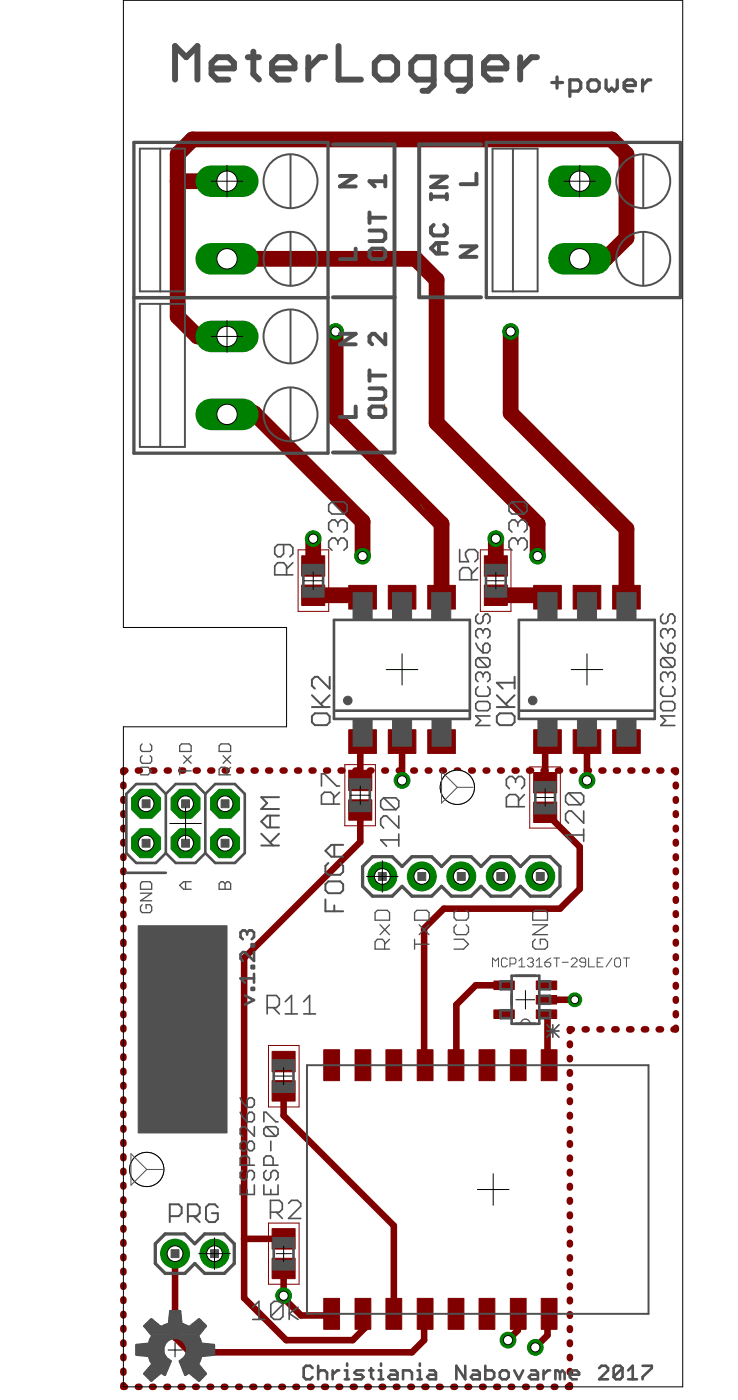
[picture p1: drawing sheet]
<svg xmlns="http://www.w3.org/2000/svg" width="47mm" height="90mm" viewBox="0 0 47 90" stroke-linecap="round" stroke-linejoin="round" font-family="sans-serif">
<!-- layer: Lag 1 -->
<g fill="#800000" stroke="#800000" stroke-width=".06">
<path d="M22.4 47h1.8v1.5h-1.8z"/>
<path d="M25 47h1.8v1.5h-1.8z"/>
<path d="M27.5 47h1.8v1.5h-1.8z"/>
<path d="M27.5 37.7h1.8v1.5h-1.8z"/>
<path d="M25 37.7h1.8v1.5h-1.8z"/>
<path d="M22.4 37.7h1.8v1.5h-1.8z"/>
<path d="M22.4 51.5h1.5v1.3h-1.5z"/>
<path d="M22.4 49.6h1.5v1.3h-1.5z"/>
<path d="M19.4 37.7h1.5v1.3h-1.5z"/>
<path d="M19.4 35.8h1.5v1.3h-1.5z"/>
<path d="M34.3 47h1.8v1.5h-1.8z"/>
<path d="M36.9 47h1.8v1.5h-1.8z"/>
<path d="M39.4 47h1.8v1.5h-1.8z"/>
<path d="M39.4 37.7h1.8v1.5h-1.8z"/>
<path d="M36.9 37.7h1.8v1.5h-1.8z"/>
<path d="M34.3 37.7h1.8v1.5h-1.8z"/>
<path d="M34.3 51.6h1.5v1.3h-1.5z"/>
<path d="M34.3 49.7h1.5v1.3h-1.5z"/>
<path d="M31.2 37.7h1.4v1.3h-1.4z"/>
<path d="M31.2 35.8h1.4v1.3h-1.4z"/>
<path d="M20.8 83.6h1v2h-1z"/>
<path d="M22.8 83.6h1.1v2h-1.1z"/>
<path d="M24.8 83.6h1v2h-1z"/>
<path d="M26.8 83.6h1.1v2h-1.1z"/>
<path d="M28.8 83.6h1v2h-1z"/>
<path d="M30.8 83.6h1v2h-1z"/>
<path d="M32.8 83.6h1v2h-1z"/>
<path d="M34.8 83.6h1v2h-1z"/>
<path d="M34.8 67.6h1v2h-1z"/>
<path d="M32.8 67.6h1v2h-1z"/>
<path d="M30.8 67.6h1v2h-1z"/>
<path d="M28.8 67.6h1v2h-1z"/>
<path d="M26.8 67.6h1.1v2h-1.1z"/>
<path d="M24.8 67.6h1v2h-1z"/>
<path d="M22.8 67.6h1.1v2h-1.1z"/>
<path d="M20.8 67.6h1v2h-1z"/>
<path d="M34.5 65h1.3v.6h-1.3z"/>
<path d="M34.5 64.1h1.3v.5h-1.3z"/>
<path d="M34.5 63.1h1.3v.6h-1.3z"/>
<path d="M31.8 63.1h1.3v.6h-1.3z"/>
<path d="M31.8 65h1.3v.6h-1.3z"/>
<path d="M17.5 81h1.5v1.3h-1.5z"/>
<path d="M17.5 79.1h1.5v1.3h-1.5z"/>
<path d="M17.5 67.7h1.5v1.3h-1.5z"/>
<path d="M17.5 69.6h1.5v1.3h-1.5z"/>
</g>
<g fill="none" stroke="#800000" stroke-width=".42">
<path d="M7.9 50.5v.1M7.9 51.4v.1M7.9 52.3v.2M7.9 53.3v.1M7.9 54.2v.1M7.9 55.1v.1M7.9 56v.1M7.9 57v.1M7.9 57.9v.1M7.9 58.8v.1M7.9 59.7v.1M8.1 49.6h-.2v.1"/>
<path d="M8.9 49.6h.1M9.8 49.6h.1M10.7 49.6h.2M11.7 49.6h.1M12.6 49.6h.1M13.5 49.6h.2M14.5 49.6h.1M15.4 49.6h.1M16.3 49.6h.1M17.3 49.6h.1M18.2 49.6h.1M19.1 49.6h.1"/>
<path d="M20 49.6h.2M21 49.6h.1M21.9 49.6h.1M22.9 49.6h.1M23.2 52.1v2.1l-7.5 7.5v21.8l2.7 2.8h4.3l.8-.9v-.7l-.2-.2M23.3 47.7l-.1 .2v2.3M23.8 49.6h.1M24.7 49.6h.1M25.7 49.6h.1M25.9 47.7v2.5M26.6 49.6h.1M27.5 49.6h.1"/>
<path d="M28.4 49.6h.2M29.4 49.6h.1M30.3 49.6h.1M31.2 49.6h.1M32.2 49.6h.1M33.1 49.6h.1M34 49.6h.2M35 49.6h.1M35.1 52.3l2.2 2.2v2.7l-1.3 1.3h-7.4l-1.3 1.3v8.7v.1M35.2 47.7l-.1 .2v2.5M35.9 49.6h.1M36.8 49.6h.2"/>
<path d="M37.8 47.7v2.5M37.8 49.6h.1M38.7 49.6h.1M39.6 49.6h.2M40.6 49.6h.1M41.5 49.6h.1M42.4 49.6h.1M43.3 49.6h.2v.1M43.5 50.5v.1M43.5 51.4v.1M43.5 52.3v.2M43.5 53.3v.1"/>
<path d="M43.5 54.2v.1M43.5 55.1v.1M43.5 56v.1M43.5 56.9v.2M43.5 57.9v.1M43.5 58.8v.1M43.5 59.7v.1M7.9 60.6v.1M7.9 61.6v.1M7.9 62.5v.1M7.9 63.4v.1M7.9 64.3v.1"/>
<path d="M7.9 65.2v.1M7.9 66.1v.2M7.9 67.1v.1M7.9 68v.1M7.9 68.9v.1M7.9 69.8v.1M7.9 70.8v.1M7.9 71.7v.1M7.9 72.6v.1M7.9 73.5v.1M7.9 74.4v.1M7.9 75.4v.1"/>
<path d="M7.9 76.3v.1M7.9 77.2v.1M7.9 78.1v.1M7.9 79v.1M7.9 79.9v.2M18.2 70.2v1.6l7.1 7.1v5.7M18.2 79.7l-2.5 .1M32.4 63.4h-1.8l-1.2 1.3-.1 3.9M35.2 65.3v3.2l.1 .1M35.2 64.3h1.8M36.7 67.2v.1M36.7 68.1v.1"/>
<path d="M36.7 69v.1M36.7 69.9v.1M36.7 70.8v.1M36.7 71.8v.1M36.7 72.7v.1M36.7 73.6v.1M36.7 74.5v.1M36.7 75.4v.1M36.7 76.3v.1M36.7 77.2v.1M36.7 78.2v.1M36.7 79.1v.1"/>
<path d="M36.7 80v.1M36.8 66.3h-.1v.1M37.6 66.3h.1M38.6 66.3h.1M39.5 66.3h.2M40.5 66.3h.1M41.4 66.3h.2M42.4 66.3h.1M43.5 66.1v.2h-.2M43.5 60.6v.1M43.5 61.6v.1M43.5 62.5v.1"/>
<path d="M43.5 63.4v.1M43.5 64.3v.1M43.5 65.2v.1M7.9 89.2v.1h.1M7.9 80.9v.1M7.9 81.8v.1M7.9 82.7v.1M7.9 83.6v.1M7.9 84.6v.1M7.9 85.5v.1M7.9 86.4v.1M7.9 87.3v.1"/>
<path d="M7.9 88.2v.1M8.9 89.3h.1M9.8 89.3h.1M10.7 89.3h.1M11.3 80.7v5.4l.9 .9h14.3l.8-.7v-1.7M11.6 89.3h.1M12.6 89.3h.1M13.5 89.3h.1M14.4 89.3h.1M15.3 89.3h.1M16.2 89.3h.2M17.2 89.3h.1"/>
<path d="M18.1 89.3h.1M18.2 81.6v1.9l1.2 1.2h1.9v-.1v.7v-.6M19 89.3h.1M19.9 89.3h.1M20.8 89.3h.2M21.8 89.3h.1M22.7 89.3h.1M23.6 89.3h.1M24.6 89.3h.1M25.5 89.3h.1M26.4 89.3h.1M27.3 89.3h.1"/>
<path d="M28.2 89.3h.1M29.2 89.3h.1M30.1 89.3h.1M31 89.3h.1M31.9 89.3h.1M32.9 89.3h.1M33.3 84.6v1l-.6 .7M33.3 84.6h.1M33.8 89.3h.1M34.7 89.3h.1M35.3 84.6l-.1 .1v1.2l-.8 .8M35.6 89.3h.1"/>
<path d="M36.7 89.2v.1h-.2M36.7 80.9v.1M36.7 81.8v.1M36.7 82.7v.1M36.7 83.7v.1M36.7 84.6v.1M36.7 85.5v.1M36.7 86.4v.1M36.7 87.3v.1M36.7 88.2v.1"/>
</g>
<path d="M11.4 11.7h3.2M14.6 16.7h12.1l1.4 1.3v9.2l6.5 6.5v2.1M37.3 16.7h1.6l1.4-1.4v-5.4l-1-.9h-26.9l-1 .9v10.5l1.3 1.3h1.9M14.6 26.7h1.7v-.1l7 7v2.2M20.2 38.3h3l.1 .1M20.2 34.7v1.7M21.6 21.3v5.6l6.8 6.8v4.7M31.9 38.3h3.2l.1 .1M31.9 34.7v1.7M32.9 21.3v5.3l7.4 7.4v4.4" fill="none" stroke="#800000" stroke-width="1"/>
<circle cx="9.4" cy="54.3" r="1.01" fill="#008000"/>
<circle cx="9.4" cy="54.3" r="1.01" fill="none" stroke="#008000" stroke-width=".06"/>
<circle cx="9.4" cy="54.3" r=".51" fill="#fff"/>
<circle cx="9.4" cy="54.3" r=".51" fill="none" stroke="#000" stroke-width=".06"/>
<circle cx="9.4" cy="51.7" r="1.01" fill="#008000"/>
<circle cx="9.4" cy="51.7" r="1.01" fill="none" stroke="#008000" stroke-width=".06"/>
<circle cx="9.4" cy="51.7" r=".51" fill="#fff"/>
<circle cx="9.4" cy="51.7" r=".51" fill="none" stroke="#000" stroke-width=".06"/>
<circle cx="11.9" cy="54.3" r="1.01" fill="#008000"/>
<circle cx="11.9" cy="54.3" r="1.01" fill="none" stroke="#008000" stroke-width=".06"/>
<circle cx="11.9" cy="54.3" r=".51" fill="#fff"/>
<circle cx="11.9" cy="54.3" r=".51" fill="none" stroke="#000" stroke-width=".06"/>
<circle cx="11.9" cy="51.7" r="1.01" fill="#008000"/>
<circle cx="11.9" cy="51.7" r="1.01" fill="none" stroke="#008000" stroke-width=".06"/>
<circle cx="11.9" cy="51.7" r=".51" fill="#fff"/>
<circle cx="11.9" cy="51.7" r=".51" fill="none" stroke="#000" stroke-width=".06"/>
<circle cx="14.5" cy="54.3" r="1.01" fill="#008000"/>
<circle cx="14.5" cy="54.3" r="1.01" fill="none" stroke="#008000" stroke-width=".06"/>
<circle cx="14.5" cy="54.3" r=".51" fill="#fff"/>
<circle cx="14.5" cy="54.3" r=".51" fill="none" stroke="#000" stroke-width=".06"/>
<circle cx="14.5" cy="51.7" r="1.01" fill="#008000"/>
<circle cx="14.5" cy="51.7" r="1.01" fill="none" stroke="#008000" stroke-width=".06"/>
<circle cx="14.5" cy="51.7" r=".51" fill="#fff"/>
<circle cx="14.5" cy="51.7" r=".51" fill="none" stroke="#000" stroke-width=".06"/>
<circle cx="24.6" cy="56.4" r=".93" fill="#008000"/>
<circle cx="24.6" cy="56.4" r=".93" fill="none" stroke="#008000" stroke-width=".06"/>
<circle cx="24.6" cy="56.4" r=".51" fill="#fff"/>
<circle cx="24.6" cy="56.4" r=".51" fill="none" stroke="#000" stroke-width=".06"/>
<circle cx="27.1" cy="56.4" r=".93" fill="#008000"/>
<circle cx="27.1" cy="56.4" r=".93" fill="none" stroke="#008000" stroke-width=".06"/>
<circle cx="27.1" cy="56.4" r=".51" fill="#fff"/>
<circle cx="27.1" cy="56.4" r=".51" fill="none" stroke="#000" stroke-width=".06"/>
<circle cx="29.7" cy="56.4" r=".93" fill="#008000"/>
<circle cx="29.7" cy="56.4" r=".93" fill="none" stroke="#008000" stroke-width=".06"/>
<circle cx="29.7" cy="56.4" r=".51" fill="#fff"/>
<circle cx="29.7" cy="56.4" r=".51" fill="none" stroke="#000" stroke-width=".06"/>
<circle cx="32.2" cy="56.4" r=".93" fill="#008000"/>
<circle cx="32.2" cy="56.4" r=".93" fill="none" stroke="#008000" stroke-width=".06"/>
<circle cx="32.2" cy="56.4" r=".51" fill="#fff"/>
<circle cx="32.2" cy="56.4" r=".51" fill="none" stroke="#000" stroke-width=".06"/>
<circle cx="34.8" cy="56.4" r=".93" fill="#008000"/>
<circle cx="34.8" cy="56.4" r=".93" fill="none" stroke="#008000" stroke-width=".06"/>
<circle cx="34.8" cy="56.4" r=".51" fill="#fff"/>
<circle cx="34.8" cy="56.4" r=".51" fill="none" stroke="#000" stroke-width=".06"/>
<circle cx="13.8" cy="80.7" r=".93" fill="#008000"/>
<circle cx="13.8" cy="80.7" r=".93" fill="none" stroke="#008000" stroke-width=".06"/>
<circle cx="13.8" cy="80.7" r=".51" fill="#fff"/>
<circle cx="13.8" cy="80.7" r=".51" fill="none" stroke="#000" stroke-width=".06"/>
<circle cx="11.3" cy="80.7" r=".93" fill="#008000"/>
<circle cx="11.3" cy="80.7" r=".93" fill="none" stroke="#008000" stroke-width=".06"/>
<circle cx="11.3" cy="80.7" r=".51" fill="#fff"/>
<circle cx="11.3" cy="80.7" r=".51" fill="none" stroke="#000" stroke-width=".06"/>
<path d="M13.6 21.7h2" fill="none" stroke="#008000" stroke-width="2"/>
<circle cx="14.6" cy="21.7" r=".66" fill="#fff"/>
<circle cx="14.6" cy="21.7" r=".66" fill="none" stroke="#000" stroke-width=".06"/>
<path d="M13.6 26.7h2" fill="none" stroke="#008000" stroke-width="2"/>
<circle cx="14.6" cy="26.7" r=".66" fill="#fff"/>
<circle cx="14.6" cy="26.7" r=".66" fill="none" stroke="#000" stroke-width=".06"/>
<path d="M36.3 11.7h2" fill="none" stroke="#008000" stroke-width="2"/>
<circle cx="37.3" cy="11.7" r=".66" fill="#fff"/>
<circle cx="37.3" cy="11.7" r=".66" fill="none" stroke="#000" stroke-width=".06"/>
<path d="M36.3 16.7h2" fill="none" stroke="#008000" stroke-width="2"/>
<circle cx="37.3" cy="16.7" r=".66" fill="#fff"/>
<circle cx="37.3" cy="16.7" r=".66" fill="none" stroke="#000" stroke-width=".06"/>
<path d="M13.6 11.7h2" fill="none" stroke="#008000" stroke-width="2"/>
<circle cx="14.6" cy="11.7" r=".66" fill="#fff"/>
<circle cx="14.6" cy="11.7" r=".66" fill="none" stroke="#000" stroke-width=".06"/>
<path d="M13.6 16.7h2" fill="none" stroke="#008000" stroke-width="2"/>
<circle cx="14.6" cy="16.7" r=".66" fill="#fff"/>
<circle cx="14.6" cy="16.7" r=".66" fill="none" stroke="#000" stroke-width=".06"/>
<circle cx="25.9" cy="50.2" r=".51" fill="#008000"/>
<circle cx="25.9" cy="50.2" r=".51" fill="none" stroke="#008000" stroke-width=".06"/>
<circle cx="25.9" cy="50.2" r=".3" fill="#fff"/>
<circle cx="25.9" cy="50.2" r=".3" fill="none" stroke="#000" stroke-width=".06"/>
<circle cx="37.8" cy="50.2" r=".51" fill="#008000"/>
<circle cx="37.8" cy="50.2" r=".51" fill="none" stroke="#008000" stroke-width=".06"/>
<circle cx="37.8" cy="50.2" r=".3" fill="#fff"/>
<circle cx="37.8" cy="50.2" r=".3" fill="none" stroke="#000" stroke-width=".06"/>
<circle cx="18.2" cy="83.4" r=".51" fill="#008000"/>
<circle cx="18.2" cy="83.4" r=".51" fill="none" stroke="#008000" stroke-width=".06"/>
<circle cx="18.2" cy="83.4" r=".3" fill="#fff"/>
<circle cx="18.2" cy="83.4" r=".3" fill="none" stroke="#000" stroke-width=".06"/>
<circle cx="37" cy="64.3" r=".44" fill="#008000"/>
<circle cx="37" cy="64.3" r=".44" fill="none" stroke="#008000" stroke-width=".06"/>
<circle cx="37" cy="64.3" r=".25" fill="#fff"/>
<circle cx="37" cy="64.3" r=".25" fill="none" stroke="#000" stroke-width=".06"/>
<circle cx="34.4" cy="86.7" r=".51" fill="#008000"/>
<circle cx="34.4" cy="86.7" r=".51" fill="none" stroke="#008000" stroke-width=".06"/>
<circle cx="34.4" cy="86.7" r=".3" fill="#fff"/>
<circle cx="34.4" cy="86.7" r=".3" fill="none" stroke="#000" stroke-width=".06"/>
<circle cx="32.7" cy="86.3" r=".51" fill="#008000"/>
<circle cx="32.7" cy="86.3" r=".51" fill="none" stroke="#008000" stroke-width=".06"/>
<circle cx="32.7" cy="86.3" r=".3" fill="#fff"/>
<circle cx="32.7" cy="86.3" r=".3" fill="none" stroke="#000" stroke-width=".06"/>
<circle cx="21.6" cy="21.3" r=".51" fill="#008000"/>
<circle cx="21.6" cy="21.3" r=".51" fill="none" stroke="#008000" stroke-width=".06"/>
<circle cx="21.6" cy="21.3" r=".3" fill="#fff"/>
<circle cx="21.6" cy="21.3" r=".3" fill="none" stroke="#000" stroke-width=".06"/>
<circle cx="20.2" cy="34.7" r=".51" fill="#008000"/>
<circle cx="20.2" cy="34.7" r=".51" fill="none" stroke="#008000" stroke-width=".06"/>
<circle cx="20.2" cy="34.7" r=".3" fill="#fff"/>
<circle cx="20.2" cy="34.7" r=".3" fill="none" stroke="#000" stroke-width=".06"/>
<circle cx="23.3" cy="35.8" r=".51" fill="#008000"/>
<circle cx="23.3" cy="35.8" r=".51" fill="none" stroke="#008000" stroke-width=".06"/>
<circle cx="23.3" cy="35.8" r=".3" fill="#fff"/>
<circle cx="23.3" cy="35.8" r=".3" fill="none" stroke="#000" stroke-width=".06"/>
<circle cx="32.9" cy="21.3" r=".51" fill="#008000"/>
<circle cx="32.9" cy="21.3" r=".51" fill="none" stroke="#008000" stroke-width=".06"/>
<circle cx="32.9" cy="21.3" r=".3" fill="#fff"/>
<circle cx="32.9" cy="21.3" r=".3" fill="none" stroke="#000" stroke-width=".06"/>
<circle cx="31.9" cy="34.7" r=".51" fill="#008000"/>
<circle cx="31.9" cy="34.7" r=".51" fill="none" stroke="#008000" stroke-width=".06"/>
<circle cx="31.9" cy="34.7" r=".3" fill="#fff"/>
<circle cx="31.9" cy="34.7" r=".3" fill="none" stroke="#000" stroke-width=".06"/>
<circle cx="34.6" cy="35.8" r=".51" fill="#008000"/>
<circle cx="34.6" cy="35.8" r=".51" fill="none" stroke="#008000" stroke-width=".06"/>
<circle cx="34.6" cy="35.8" r=".3" fill="#fff"/>
<circle cx="34.6" cy="35.8" r=".3" fill="none" stroke="#000" stroke-width=".06"/>
<path d="M19.2 35.4h1.9v3.9h-1.9zM30.9 35.4h2v3.9h-2zM22.2 49.2h2v3.9h-2zM34.1 49.4h1.9v3.9h-1.9zM17.3 67.3h1.9v3.9h-1.9zM17.3 78.7h1.9v4h-1.9z" fill="none" stroke="#800000" stroke-width=".06"/>
<g fill="none" stroke="#505050" stroke-width=".17">
<path d="M21.5 39.9h8.7v6.4h-8.7zM8.1 56.2h2.6M10.7 51.1l.6-.6h1.3l.6 .6M10.7 51.1v3.8M10.7 51.1l-.7-.6h-1.2l-.7 .6v3.8l.7 .6h1.2l.7-.6M13.2 51.1l.6-.6h1.3l.6 .6v3.8l-.6 .6h-1.3l-.6-.6M13.2 51.1v3.8M13.2 54.9l-.6 .6h-1.3l-.6-.6M21.6 45.7h8.6M8.8 87.1h1.7M8.8 87h1.7M8.8 86.9h1.7"/>
<path d="M8.8 86.8h1.7M8.8 86.7h1.7M9.1 86.6h1.5M9.3 88.4h.9M9.3 85.4h1M9.4 88.3h1.3M9.4 85.2h.7M9.4 85.5h3.7M9.4 88.6h.7M9.4 87.2h1.2M9.5 88.2h1.2M9.5 85.6h3.5"/>
<path d="M9.5 85.1h.5M9.5 88.7h.4M9.6 88.1h1.2M9.6 86.4h1M9.6 85.7h3.3M9.6 87.4h1.1M9.6 85h.2M9.7 86.3h1M9.7 88.8h.1M9.7 88h1.1M9.7 87.5h1.1M9.7 86.2h1.2"/>
<path d="M9.7 85.8h3.1M9.7 87.6h1.3M9.8 86.1h3M9.8 87.8h1.1M9.8 87.7h1.1M9.8 86h2.9M10.5 85.4h1.6M10.5 87l.2 .4 .3 .2M10.5 88.4h.1M10.6 86.4l-.1 .3v.3M10.7 86.3a.77 .77 0 0 1 1.3 .4M10.7 86.3l-.1 .1"/>
<path d="M10.8 85.2h1M10.9 85.1h.7M10.9 85h.7M10.9 84.9h.7M10.9 84.8h.7M10.9 84.6h.7M10.9 84.5h.7M11 87.6l-.4 .9-.2-.2-.7 .6-.4-.5 .5-.6-.2-.5-.8-.1v-.6l.8-.1 .2-.5-.5-.7 .4-.4 .7 .5 .5-.2 .1-.8h.6l.1 .8 .5 .2 .6-.5 .4 .4-.5 .7 .2 .5 .9 .1v.6l-.9 .1-.2 .5 .5 .6-.4 .5-.6-.6-.3 .2-.3-.9M11 84.4h.6M11.6 87.6h1.2M11.6 87.7h1.2M11.6 86.2h1.2"/>
<path d="M11.7 87.8h1.1M11.7 88h1.2M11.7 87.5h1.2M11.8 88.1h1.2M11.8 86.3h1.1M11.8 88.2h1.3M11.9 88.3h1.2M11.9 87.4h1M11.9 86.4h1M11.9 88.4h.1M12 87.2h1.1M12 86.6h1.4"/>
<path d="M12 87.1l-.4 .5M12 87.1h1.8M12 86.7v.4M12 86.7h1.8M12 87h1.8M12 86.9h1.8M12 86.8h1.8M12.3 85.4h.9M12.3 88.4h.9M12.4 85.2h.7M12.4 88.6h.7M12.6 85.1h.4"/>
<path d="M12.6 88.7h.4M12.7 85h.2M12.7 88.8h.2"/>
</g>
<path d="M24 55.1h1.2l.7 .7 .6-.7h1.3l.6 .7 .6-.7h1.3l.6 .7 .7-.7h1.3l.6 .7 .6-.7h1.3l.6 .7v1.2l-.6 .7h-1.3l-.6-.7-.6 .7h-1.3l-.7-.7-.6 .7h-1.3l-.6-.7-.6 .7h-1.3l-.6-.7-.7 .7h-1.2l-.7-.7v-1.2zM10 80.1l.6-.7h1.3l.6 .7 .7-.7h1.2l.7 .7v1.2l-.7 .7h-1.2l-.7-.7-.6 .7h-1.3l-.6-.7z" fill="none" stroke="#505050" stroke-width=".21"/>
<circle cx="22.4" cy="45.1" r=".28" fill="#505050"/>
<circle cx="22.4" cy="45.1" r=".28" fill="none" stroke="#505050" stroke-width=".06"/>
<path d="M8.6 19.2h12.5v10h-12.5z" fill="none" stroke="#505050" stroke-width=".21"/>
<g fill="none" stroke="#505050" stroke-width=".13">
<path d="M9 19.6h2.9v9.2h-2.9zM10.3 19.6v9.2M18.7 20v3.4M18.7 25v3.4"/>
<circle cx="18.7" cy="26.7" r="1.74"/>
<circle cx="18.7" cy="21.7" r="1.74"/>
</g>
<path d="M33.4 39.9h8.7v6.4h-8.7zM33.5 45.7h8.6" fill="none" stroke="#505050" stroke-width=".17"/>
<circle cx="34.3" cy="45.1" r=".28" fill="#505050"/>
<g fill="none" stroke="#505050" stroke-width=".06">
<path d="M32.1 62.2v-.5l-.2 .1-.2-.1v.5M32.6 61.8l-.1-.1h-.2v.1v.3v.1h.2l.1-.1M32.8 62h.3l.1-.1-.1-.2h-.3v.5M33.4 62.2h.4M33.4 61.8l.2-.1v.5M33.5 65.9a.31 .31 0 0 1 .3-.3 .31 .31 0 0 1 .3 .3M33.9 61.8l.1-.1h.2l.1 .1-.1 .1M34.1 61.9h.1M34.2 61.9l.1 .1-.1 .2h-.2l-.1-.1M34.5 62.2h.4M34.5 61.8l.2-.1v.5M35.1 61.9h.2l.1 .2-.1 .1h-.1l-.1-.1z"/>
<path d="M35.4 61.7l-.3 .2M35.6 61.7h.4M35.8 61.7v.5M36.2 61.9h.4M36.7 61.8l.1-.1h.2l.1 .1-.4 .4h.4M37.7 61.9l-.4-.1 .1-.1h.2l.1 .1v.3l-.1 .1h-.2l-.1-.1M37.9 61.7v.5h.3M38.4 61.9h.2M38.8 61.7h-.4v.5h.4M39.4 61.7l-.4 .5M39.6 61.7h.2l.1 .1v.3l-.1 .1h-.2l-.1-.1v-.3zM40.1 61.7h.4"/>
<path d="M40.3 61.7v.5"/>
<circle cx="34.3" cy="45.1" r=".28"/>
</g>
<path d="M8.6 9.2h12.5v10h-12.5zM31.3 9.2h12.5v10h-12.5zM35.5 5.3h.7M35.8 5v.7M36.7 5.9h.5l.2-.2v-.4l-.2-.2h-.5v1.1M37.8 5.3l.2-.2h.4l.1 .2v.4l-.1 .2h-.4l-.2-.2zM39 5.1v.6l.2 .2 .1-.2 .2 .2 .2-.2v-.6M40.2 5.5h.7v-.2l-.2-.2h-.4l-.1 .2v.4l.1 .2h.4M41.3 5.1v.8M41.9 5.1h-.2l-.4 .4" fill="none" stroke="#505050" stroke-width=".21"/>
<g fill="none" stroke="#505050" stroke-width=".13">
<path d="M9 9.6h2.9v9.2h-2.9zM10.3 9.6v9.2M18.7 10v3.4M18.7 15v3.4M31.7 9.6h2.9v9.2h-2.9zM33 9.6v9.2M41.4 10v3.4M41.4 15v3.4M16.8 53.7l.8 .7M16.8 54.4h1.1M17.4 52.5v.8M17.9 53.7l-.5 .5"/>
<path d="M17.9 51.3h-1.1l.4 .4-.4 .4h1.1M17.9 52.5h-.7l-.4 .4 .4 .4h.7M20.1 44.7l.7 .8M20.1 45.5h1.1M20.3 45.9h.7l.2 .2v.4l-.2 .2h-.7l-.2-.2v-.4zM20.9 57.9v.8h1.2M21.1 56.7h.8l.2 .2v.4l-.2 .2h-.8l-.2-.2v-.4zM21.1 55.5l-.2 .2v.4l.2 .2h.8l.2-.2v-.4l-.2-.2M21.2 43.6v.7l-.8-.7h-.1l-.2 .2v.3l.2 .2M21.2 44.7l-.6 .6M21.5 54.4v.7M21.5 58.3v.4"/>
<path d="M22.1 54.4h-.8l-.4 .4 .4 .3h.8M32 45.5h1.1M32 46.1l.2-.2h.7l.2 .2v.4l-.2 .2h-.7l-.2-.2zM32 44.7l.7 .8M33.1 43.6v.7M33.1 43.9h-1.1l.3 .4M33.1 44.7l-.6 .6M10.9 78.3h.6l.2-.2v-.4l-.2-.2h-.6v1.2M12.1 78.3h.6l.1-.2v-.4l-.1-.2h-.6v1.2M12.5 78.3l.3 .4M14 77.7l-.2-.2h-.4l-.1 .2v.8l.1 .2h.4l.2-.2v-.4h-.4M19.7 68.6h22v16h-22z"/>
<circle cx="18.7" cy="11.7" r="1.74"/>
<circle cx="18.7" cy="16.7" r="1.74"/>
<circle cx="41.4" cy="11.7" r="1.74"/>
<circle cx="41.4" cy="16.7" r="1.74"/>
</g>
<g fill="none" stroke="#505050" stroke-width=".17">
<path d="M19.5 37v.8M20.8 37v.8M31.3 37v.8M32.5 37v.8M22.5 50.8v.8M23.8 50.8v.8M34.4 50.9v.9M35.7 50.9v.9M15.7 64.1l.6 .3-.6 .3M15.9 60l-.2-.1-.2 .1v.3l.1 .2M15.9 60l.1-.1 .3 .1v.3l-.1 .2M15.9 60v.2"/>
<path d="M16.2 63.6h.1v.1h-.1zM16.2 60.8h.1v.1h-.1zM16.2 62.2h.1v.1h-.1zM16.3 61.3v.5l-.6-.5h-.1l-.1 .1v.3l.1 .1M16.3 62.7v.5M16.3 63h-.8l.2 .2M17.6 68.9v.8M18.9 68.9v.8M32.9 62.8h1.8v3.1h-1.8zM32.9 65h-.7v.5h.7M32.9 63.2h-.7v.5h.7M34.7 65h.7v.5h-.7"/>
<path d="M34.7 63.2h.7v.5h-.7M34.7 64.1h.7v.5h-.7M17.6 80.3v.8M18.9 80.3v.8M20.1 88.1l-.1-.2h-.3l-.2 .2v.5l.2 .2h.3l.1-.2M20.5 87.9v.9M20.5 88.3l.1-.1h.3l.1 .1v.5M21.4 88.2v.6M21.8 88.2h-.1l-.3 .3M22.2 88.8h.3M22.2 88.2h.1v.6M22.3 87.8v.1"/>
<path d="M23.4 88.2h-.5l-.1 .1 .1 .2h.3l.2 .1-.2 .2h-.4M23.7 88.2h.3M23.9 88.1v.5l.1 .2M24.4 88.8h.3M24.4 88.2h.1v.6M24.5 87.8v.1M25.1 88.2h.3l.2 .1v.5h-.5l-.1-.2 .1-.1h.5M25.9 88.8v-.6h.5l.1 .1v.5M26.9 88.8h.2M26.9 88.2h.1v.6M27 87.8v.1M27.6 88.2h.3l.1 .1v.5h-.4l-.1-.2 .1-.1h.4"/>
<path d="M29.9 87.9v.9l-.5-.9v.9M30.4 88.2h.3l.2 .1v.5h-.5l-.1-.2 .1-.1h.5M31.2 87.9v.9h.4l.2-.2v-.3l-.2-.1h-.4M32.3 88.2h.3l.1 .1v.3l-.1 .2h-.3l-.1-.2v-.3zM33.1 88.2l.3 .6 .3-.6M34.2 88.2h.3l.1 .1v.5h-.4l-.2-.2 .2-.1h.4M35 88.2v.6M35.4 88.2h-.2l-.2 .3M36 88.3l-.1-.1h-.2v.6M36 88.3v.5M36 88.3l.2-.1 .1 .1v.5M36.7 88.5h.6v-.2l-.2-.1h-.3l-.1 .1v.3l.1 .2h.3"/>
<path d="M38.5 88.1l.2-.2h.3l.1 .2v.1l-.6 .6h.6M40 88.1v.5l-.1 .2h-.3l-.1-.2M40 88.1l-.1-.2h-.3l-.1 .2v.5M40 88.1l-.5 .5M40.4 88.8h.6M40.4 88.2l.3-.3v.9M41.3 87.9h.6v.2l-.6 .5v.2"/>
</g>
<g fill="none" stroke="#505050" stroke-width=".08">
<path d="M9 57.5h.8l-.8 .5h.8M9 49.4h.5l.3 .2-.3 .3M9 49.9h.5M9.1 58.2l-.1 .2v.2l.1 .1h.6l.1-.1v-.2l-.1-.2h-.3v.3M9.1 47.9l-.1 .1v.3l.1 .1h.6l.1-.1v-.3l-.1-.1M9.1 48.6l-.1 .1v.3l.1 .1h.6l.1-.1v-.3l-.1-.1M9.1 56.7h.6l.1 .2v.3h-.8v-.3zM11.6 49.4v.5M11.6 48l.1-.1h.5l.1 .1v.4h-.7zM11.6 49.6h.7M11.8 48.6l.5 .5M11.9 56.7v.5"/>
<path d="M12.3 56.7h-.5l-.2 .3 .2 .2h.5M12.3 48.6l-.5 .5M14.1 56.9l.1-.2 .3 .2 .2-.2 .1 .2v.3h-.7zM14.1 48l.1-.1h.5l.1 .1v.4h-.7zM14.4 48.6l.4 .5M14.5 56.9v.3M14.6 49.9v-.4l-.1-.1h-.3l-.1 .1v.4h.7M14.8 48.6l-.4 .5M14.8 49.4l-.2 .2M24.1 58.7l.2-.1h.6l.2 .1v.5h-1zM24.4 59.5l.7 .7M25.1 59.5l-.7 .7"/>
<path d="M26.7 58.7l.1-.1h.7l.1 .1v.5h-.9zM27 59.5l.6 .7M27.6 59.5l-.6 .7M29.4 58.6l-.2 .1v.4M30 59.5l.1 .2v.3l-.1 .2h-.6l-.2-.2v-.3l.2-.2M30 58.6l.1 .1v.4M30.1 59.1l-.1 .1h-.6l-.2-.1M34.3 59.5h.9l-.9 .7h.9M34.3 58.7l.1-.1h.7l.1 .1v.5h-.9zM25.1 60.5l-.4 .3M25.1 61.1h-1v-.5l.2-.1h.3l.1 .1v.5M26.7 60.8h.9"/>
<path d="M26.7 60.5v.6M29.2 60.5h.6l.3 .3-.3 .3h-.6M34.4 60.5l-.1 .1v.3l.1 .2h.7l.1-.2v-.3l-.1-.1h-.3v.3M35.2 66l.8 .8M35.2 66.4h.8M35.6 66v.8M36 66l-.8 .8"/>
</g>
<g fill="#505050" stroke="#505050" stroke-width=".06">
<path d="M9.1 54h.6v.5h-.6z"/>
<path d="M9.1 51.5h.6v.5h-.6z"/>
<path d="M11.7 51.5h.5v.5h-.5z"/>
<path d="M11.7 54h.5v.5h-.5z"/>
<path d="M14.2 51.5h.5v.5h-.5z"/>
<path d="M14.2 54h.5v.5h-.5z"/>
<path d="M34.5 56.2h.5v.5h-.5z"/>
<path d="M32 56.2h.5v.5h-.5z"/>
<path d="M29.4 56.2h.5v.5h-.5z"/>
<path d="M26.9 56.2h.5v.5h-.5z"/>
<path d="M24.3 56.2h.5v.5h-.5z"/>
<path d="M11 80.4h.5v.5h-.5z"/>
<path d="M13.5 80.4h.6v.5h-.6z"/>
<path d="M22.7 46.3h1.2v1.7h-1.2z"/>
<path d="M25.3 46.3h1.2v1.7h-1.2z"/>
<path d="M27.8 46.3h1.2v1.7h-1.2z"/>
<path d="M27.8 38.1h1.2v1.8h-1.2z"/>
<path d="M25.3 38.1h1.2v1.8h-1.2z"/>
<path d="M22.7 38.1h1.2v1.8h-1.2z"/>
<path d="M22.5 50.1h1.4v.7h-1.4z"/>
<path d="M22.5 51.6h1.4v.6h-1.4z"/>
<path d="M19.5 36.3h1.3v.7h-1.3z"/>
<path d="M19.5 37.8h1.3v.6h-1.3z"/>
<path d="M34.6 46.3h1.2v1.7h-1.2z"/>
<path d="M37.1 46.3h1.3v1.7h-1.3z"/>
<path d="M39.7 46.3h1.2v1.7h-1.2z"/>
<path d="M39.7 38.1h1.2v1.8h-1.2z"/>
<path d="M37.1 38.1h1.3v1.8h-1.3z"/>
<path d="M34.6 38.1h1.2v1.8h-1.2z"/>
<path d="M34.4 50.3h1.4v.6h-1.4z"/>
<path d="M34.4 51.8h1.4v.6h-1.4z"/>
<path d="M31.2 36.3h1.4v.7h-1.4z"/>
<path d="M31.2 37.8h1.4v.6h-1.4z"/>
<path d="M17.5 79.7h1.4v.6h-1.4z"/>
<path d="M17.5 81.1h1.4v.6h-1.4z"/>
<path d="M17.5 69.7h1.4v.6h-1.4z"/>
<path d="M17.5 68.2h1.4v.6h-1.4z"/>
<path d="M8.9 59.6h5.7v13.3h-5.7z"/>
</g>
<g fill="none" stroke="#505050" stroke-width=".11">
<path d="M18.2 35.1v.5l-.1 .2h-.2l-.2-.2v-.4l.2-.1h.7l.2 .1v.4l-.2 .2M18.4 37v-.6l-.2-.2h-.3l-.2 .2v.6h1.1M18.8 36.2l-.4 .4M21.4 32.3l-.3 .2v.4l.3 .2h.7M21.4 32.3l.7 .8M21.4 32.3h.7l.2 .2v.4l-.2 .2M21.7 34.8l.2-.2h.2l.2 .2v.4l-.2 .2M21.7 33.7v.2M21.7 34.8v.2M21.7 33.7l.2-.2h.2l.2 .2v.4l-.2 .1M21.7 33.7l-.2-.2h-.1l-.3 .2v.4l.3 .1M21.7 34.8l-.2-.2h-.1l-.3 .2v.4l.3 .2"/>
<path d="M29.6 35.4v.8h.5l-.1-.4v-.2l.1-.2h.4l.2 .2v.4l-.2 .2M30.7 37.3h-1.1v-.6l.2-.2h.3l.2 .2v.6M30.7 36.5l-.4 .4M30.8 39.5l-.2 .2v.3l.2 .1h.1l.2-.1v-.3l.1-.2h.2l.1 .2v.3l-.1 .1M32.9 32.3l-.2 .2v.4l.2 .2h.8M32.9 32.3h.8l.2 .2v.4l-.2 .2M32.9 32.3l.8 .8M33.3 34.8l-.2-.2h-.2l-.2 .2v.4l.2 .2M33.3 33.7l-.2-.2h-.2l-.2 .2v.4l.2 .1M33.3 34.8l.2-.2h.2l.2 .2v.4l-.2 .2M33.3 33.7l.2-.2h.2l.2 .2v.4l-.2 .1M33.3 33.7v.2"/>
<path d="M33.3 34.8v.2M42.7 39.5l-.2 .2v.3l.2 .1h.1l.2-.1v-.3l.1-.2h.2l.1 .2v.3l-.1 .1M20.7 50.6v-.8h.2l.8 .8h.1M21.8 51.8h-1.1v-.6l.2-.2h.4l.2 .2v.6M21.8 51l-.3 .4M24.7 51.4l-.2 .1v.4l.2 .2h.8M24.7 51.4h.8l.2 .1v.4l-.2 .2M24.7 51.4l.8 .7M25.7 54.1h-1.2l.4 .4M25.7 52.5v.8l-.8-.8h-.2l-.2 .2v.4l.2 .2M25.7 53.7v.8M30.6 41.4l.2 .3 .3 .3"/>
<path d="M30.8 45.1h.6l.1 .2v.3l-.1 .1h-.6l-.2-.1v-.3zM30.8 42.3l.6 .6M30.8 42.3h.6l.1 .2v.3l-.1 .1M30.8 42.3l-.2 .2v.3l.2 .1h.6M31.1 40.6l.1-.1h.2l.1 .1v.3l-.1 .2M31.1 43.4l.1-.1h.2l.1 .1v.3l-.1 .2M31.1 40.6v.2M31.1 43.4v.2M31.1 40.6l-.2-.1h-.1l-.2 .1v.3l.2 .2M31.1 43.4l-.2-.1h-.1l-.2 .1v.3l.2 .2M31.2 41.4h.2l.1 .2v.2l-.1 .2h-.3v-.4zM31.4 44.2l.1 .2v.3l-.1 .1h-.6l-.2-.1v-.3l.2-.2"/>
<path d="M31.5 46.1h-.9l.3 .3-.3 .3h.9M33.2 50.2l.2-.2h.1l.2 .2v.3l-.2 .3M33.2 50.2v.2M33.2 50.2l-.2-.2h-.2l-.2 .2v.3l.2 .3M33.4 51.9v-.6l-.2-.2h-.4l-.2 .2v.6h1.1M33.7 51.1l-.3 .4M36.6 51l-.2 .2v.4l.2 .2h.8M36.6 51h.8l.1 .2v.4l-.1 .2M36.6 51l.8 .8M37.5 53.7h-1.1l.4 .4M37.5 52.2v.8l-.7-.8h-.2l-.2 .2v.4l.2 .2M37.5 53.4v.7"/>
<path d="M42.5 41.4l.2 .3 .3 .3M42.7 45.1h.6l.1 .2v.3l-.1 .1h-.6l-.2-.1v-.3zM42.7 42.3l.6 .6M42.7 42.3h.6l.1 .2v.3l-.1 .1M42.7 42.3l-.2 .2v.3l.2 .1h.6M43 43.4l-.2-.1h-.1l-.2 .1v.3l.2 .2M43 40.6l-.2-.1h-.1l-.2 .1v.3l.2 .2M43 43.4l.1-.1h.2l.1 .1v.3l-.1 .2M43 40.6l.1-.1h.2l.1 .1v.3l-.1 .2M43 40.6v.2M43 43.4v.2M43.1 41.4h.2l.1 .2v.2l-.1 .2h-.3v-.4z"/>
<path d="M43.3 44.2l.1 .2v.3l-.1 .1h-.6l-.2-.1v-.3l.2-.2M43.4 46.1h-.9l.3 .3-.3 .3h.9M15.5 76.3v.6h.9v-.6M15.5 71.6l.4 .6M15.5 70.7l.4 .6M15.6 75.3l-.1 .2v.3l.1 .1h.1l.2-.1v-.3l.1-.2h.2l.2 .2v.3l-.2 .1M15.9 73.6l-.2-.2h-.1l-.1 .2v.3l.1 .2h.1l.2-.2M15.9 73.6l.1-.2h.2l.2 .2v.3l-.2 .2h-.2l-.1-.2M15.9 73.6v.3M15.9 76.6v.3M16 70.7h.2l.2 .1v.3l-.2 .2h-.3v-.5zM16 71.6h.2l.2 .1v.4l-.2 .1h-.3v-.5z"/>
<path d="M16.4 72.5v.6l-.7-.6h-.1l-.1 .2v.3l.1 .1M16.4 75h-.9v-.5l.1-.1h.3l.1 .1v.5M17 76.3v.6h.9v-.6M17 72.2v-.6h.1l.6 .6h.2M17.1 72.5l.6 .6M17.1 72.5l-.1 .2v.3l.1 .1h.6M17.1 75.3l-.1 .2v.3l.1 .1h.2l.1-.1v-.3l.2-.2h.1l.2 .2v.3l-.2 .1M17.1 72.5h.6l.2 .2v.3l-.2 .1M17.2 64.9h.6l.2-.2v-.4l-.2-.2h-.6v1.2M17.4 78h.6l.2-.2v-.4l-.2-.1h-.6v1.1M17.4 73.4v.7M17.4 76.6v.3"/>
<path d="M17.6 64.9l.4 .4M17.8 78l.4 .4M17.9 75h-.9v-.5l.1-.1h.3l.2 .1v.5M18.4 64.5l.4-.4v1.2M18.4 65.3h.7M18.6 77.4l.2-.1h.3l.2 .1v.2l-.7 .8h.7M19.5 65.3h.8M19.5 64.5l.4-.4v1.2M16.3 84.1l.4-.3v1.1M16.3 84.9h.7M18.2 83.9v.8l-.2 .2h-.4l-.2-.2M18.2 83.9l-.8 .8"/>
<path d="M18.2 83.9l-.2-.1h-.4l-.2 .1v.8M18.6 83.8v1.1M19.2 84.1l-.6 .4 .6 .4"/>
</g>
<g fill="none" stroke="#505050" stroke-width=".25">
<path d="M21.4 9.3h4v19.8h-4M21.4 19.1h4M21.9 11.3h1l-1 .7h1M22.9 16v.7h-1M23.8 13.7v.7M23.8 14.8h.8l.2 .2v.3l-.2 .2h-.8M23.8 14h1M23.9 16h.7l.2 .2v.3l-.2 .2h-.7l-.1-.2v-.3zM24.8 11.7h-1l.3 .3M24.8 11.3v.7M27.7 12.5v.3M27.7 12.7h1"/>
<path d="M27.7 11.4h1l-1 .6h1M27.9 14.5l-.2 .1v.4l.2 .2h.7M28.2 15.6v.7M28.6 14.5l.1 .1v.4l-.1 .2M28.7 15.6h-.6l-.4 .4 .4 .3h.6M28.7 12.5v.3M29.6 15.9h1l-1 .6h1M30.6 11.2v.7h-1M30.9 9.3h-3.9v9.8h3.9M21.9 21.5h1l-1 .7h1M22.9 26.2v.6h-1M23.8 23.8v.7"/>
<path d="M23.8 26.3l.1-.1h.7l.2 .1v.4l-.2 .1h-.7l-.1-.1zM23.8 25h.8l.2 .2v.3l-.2 .2h-.8M23.8 24.2h1M24.8 21.5v.7l-.7-.7h-.2l-.1 .2v.3l.1 .2"/>
</g>
<g fill="none" stroke="#505050" stroke-width=".38">
<path d="M12.7 5.1v-2.1l-.7 .7-.7-.7v2.1M13.6 4.4h1.4v-.4l-.3-.3h-.7l-.4 .3v.8l.4 .3h.7M15.9 3.7h.8M16.3 3.3v1.5l.4 .3M17.5 4.4h1.4v-.4l-.3-.3h-.7l-.4 .3v.8l.4 .3h.7M19.8 3.7v1.4M20.9 3.7h-.3l-.8 .7M21.8 3v2.1h1.4M24.1 4l.4-.3h.7l.3 .3v.8l-.3 .3h-.7l-.4-.3zM27.9 5.1h-1.1l-.3-.3v-.8l.3-.3h1.1v1.8l-.4 .3h-.3M30.2 5.1h-1.1l-.3-.3v-.8l.3-.3h1.1v1.8l-.3 .3h-.4M31.1 4.4h1.5v-.4l-.4-.3h-.7l-.4 .3v.8l.4 .3h.7"/>
<path d="M33.5 3.7v1.4M34.5 3.7h-.3l-.7 .7"/>
</g>
<g fill="none" stroke="#000" stroke-width=".06">
<path d="M7.9 0h36v89.3h-36v-42.5h10.5v-6.4h-10.5zM13.6 11.7h2M14.6 10.6v2.1M36.3 11.7h2M37.3 10.6v2.1M13.6 21.7h2M14.6 20.6v2.1M19.6 37.4h1.1M20.2 36.8v1.2M31.3 37.4h1.1M31.9 36.8v1.1M10.9 53h2.1"/>
<path d="M11.9 52v2M22.6 51.2h1.2M23.2 50.6v1.2M23.6 56.4h2M24.6 55.4v2M24.8 43.1h2.1M25.9 42.1v2M34.5 51.3h1.1M35.1 50.8v1.1M36.7 43.1h2.1M37.8 42.1v2M13.8 79.7v2"/>
<path d="M17.7 69.3h1.1M18.2 68.7v1.1M30.7 76.6h2M31.7 75.5v2.1M33.2 64.3h1.2M33.8 63.8v1.1M10.8 86.9h.9M11.3 86.4v.9M12.8 80.7h2M17.8 80.7h1M18.2 80.2v1"/>
<circle cx="9.4" cy="75.3" r="1.1"/>
</g>
<path d="M24.7 26v.3M27.1 32.4v.1l.2 .3M33.7 32.5l.1 .1M38.3 32.5l.3 .3" fill="none" stroke="#808000" stroke-width=".06"/>
<circle cx="9.4" cy="75.3" r="1.1" fill="#fff"/>
<g fill="none" stroke="#000" stroke-width=".06">
<circle cx="29.4" cy="50.7" r="1.1"/>
<circle cx="9.4" cy="75.3" r="1.1"/>
</g>
<circle cx="29.4" cy="50.7" r="1.1" fill="#fff"/>
<circle cx="29.4" cy="50.7" r="1.1" fill="none" stroke="#000" stroke-width=".06"/>
<path d="M28.4 49.7l1 1-1 1zM29.4 50.7h1M8.4 74.3l1 1-1 1zM9.4 75.3h1.1" fill="none" stroke="#505050" stroke-width=".06"/>
</svg>
